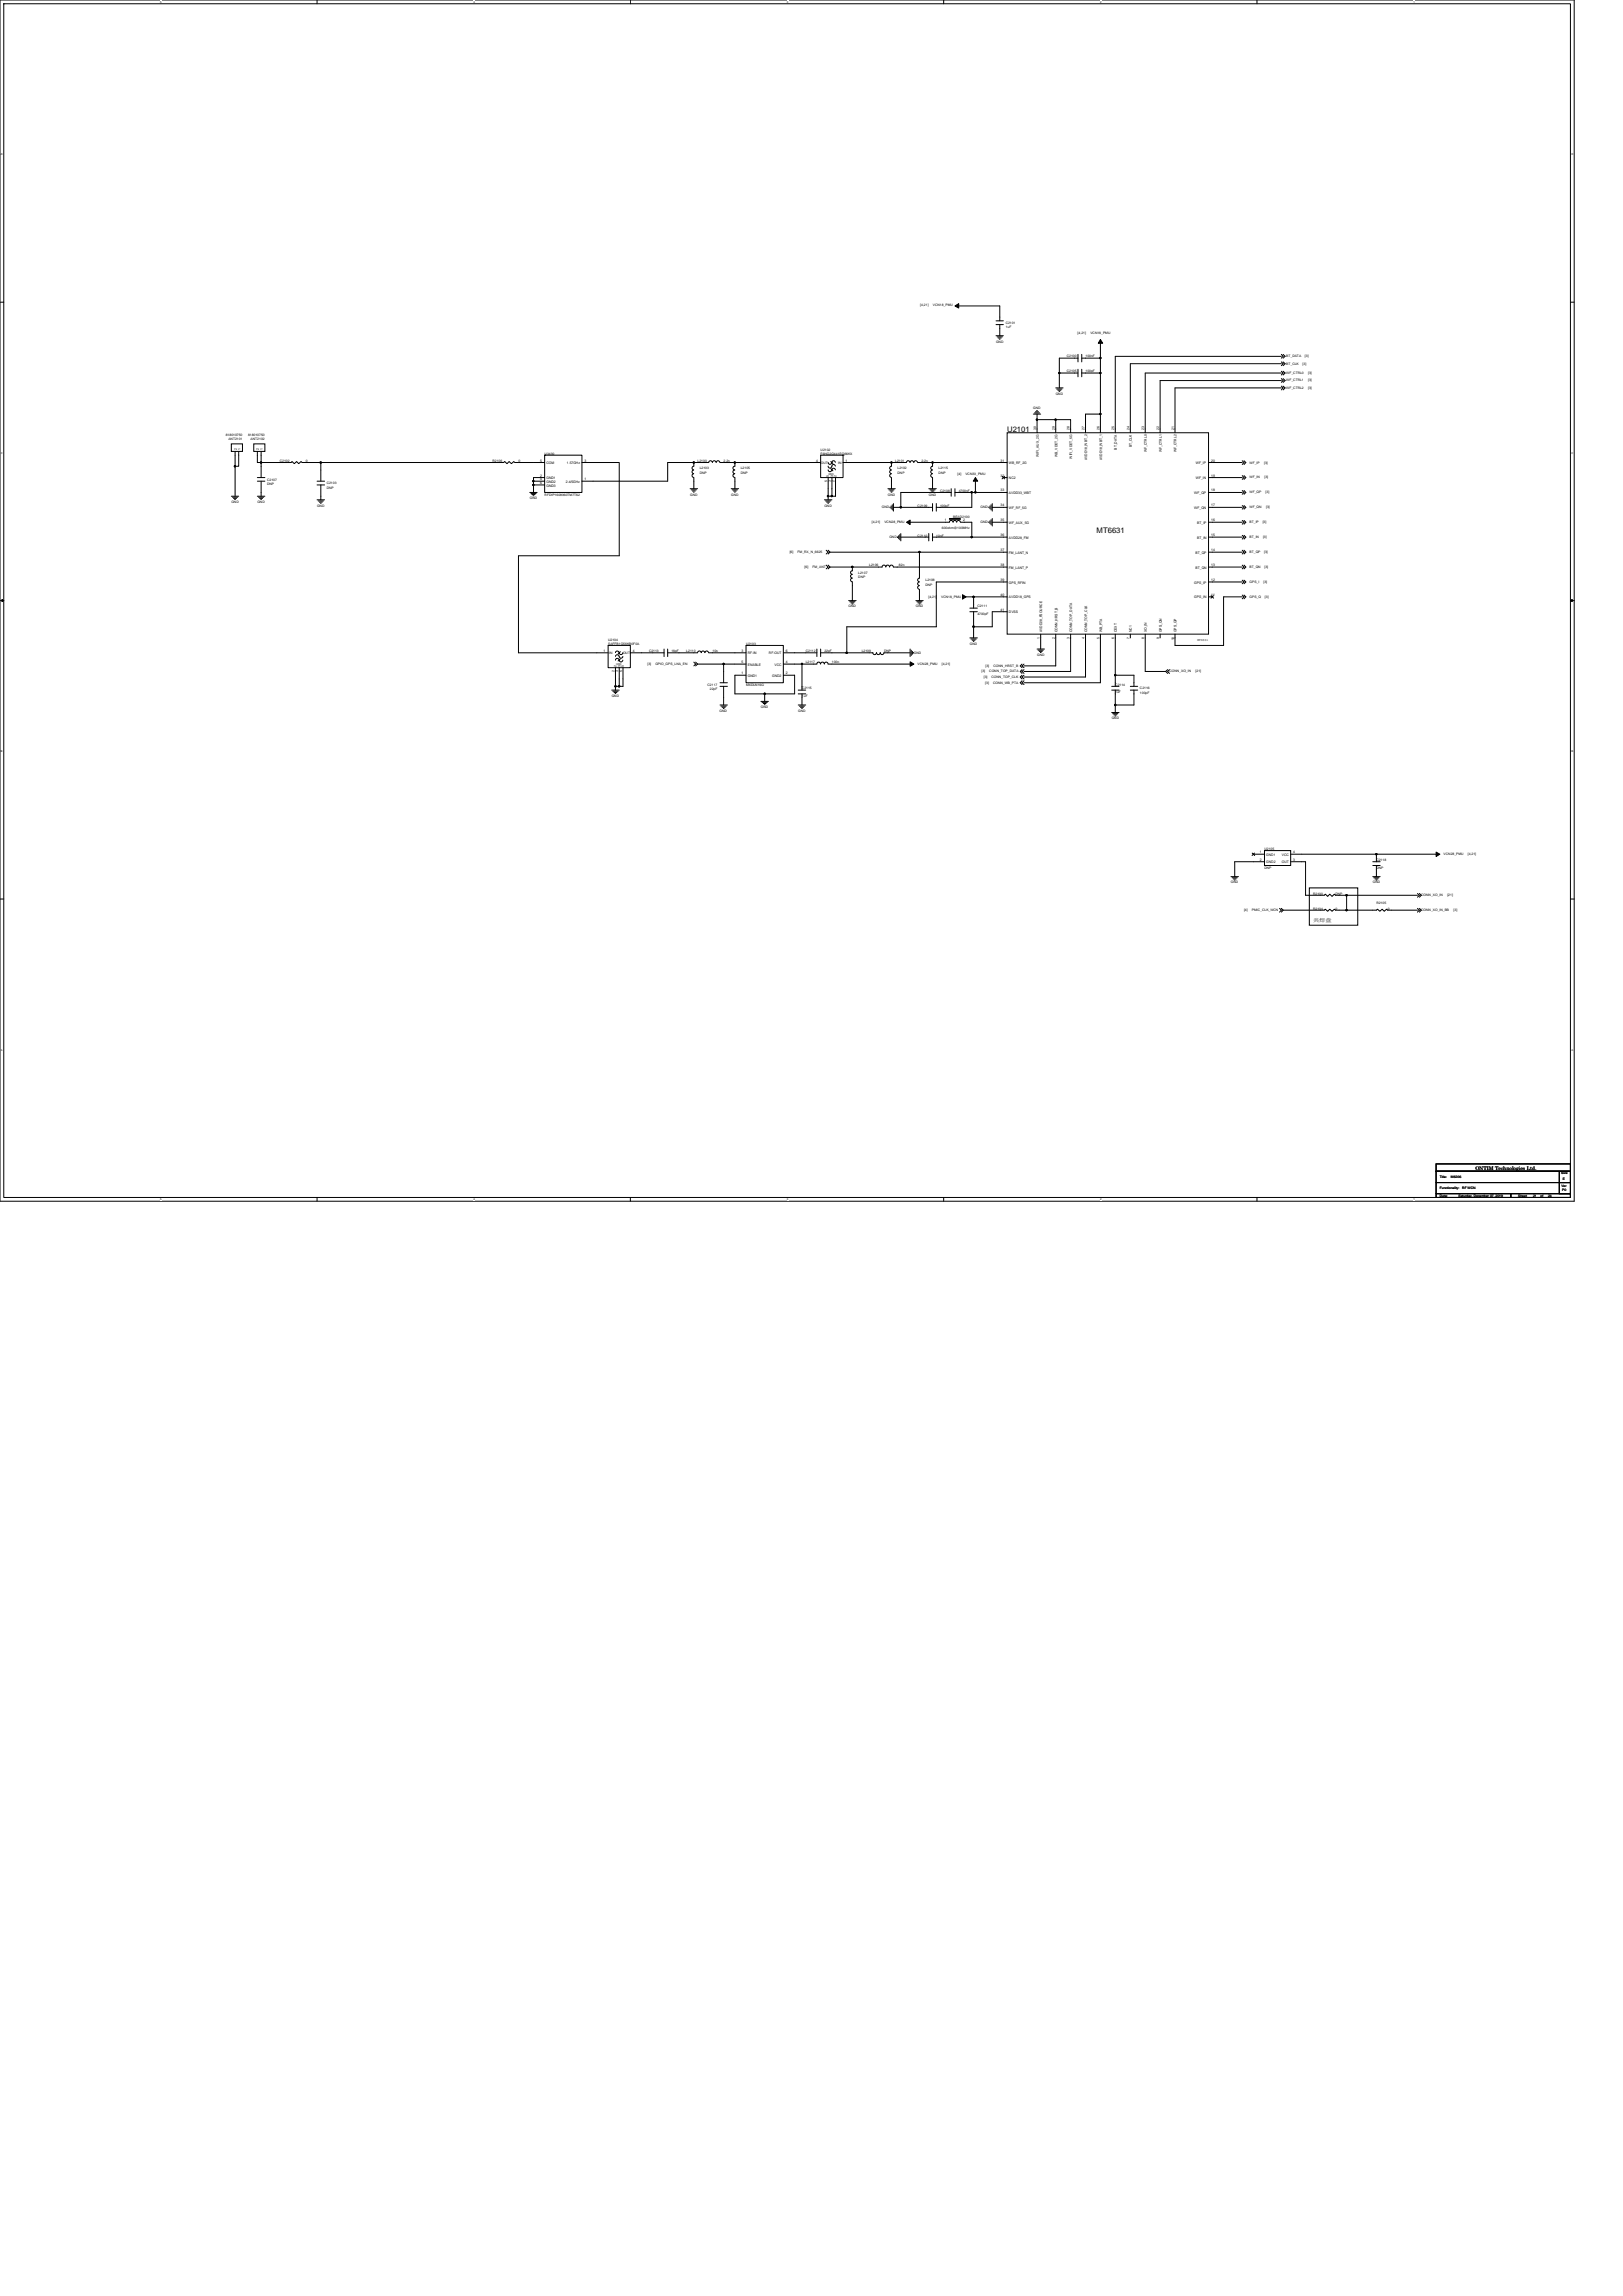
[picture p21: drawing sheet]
<svg xmlns="http://www.w3.org/2000/svg" width="210mm" height="297mm" viewBox="0 0 210 297" stroke-linecap="round" stroke-linejoin="round" font-family="sans-serif">
<defs><g id="words">
<g font-size="1">
<text x="130.3" y="55.9">U2101</text>
<text x="141.9" y="69">MT6631</text>
</g>
<g font-size=".7">
<text x="169.9" y="119.3">共焊盘</text>
<text x="190.9" y="151.3">ONTIM Technologies Ltd.</text>
</g>
<g font-size=".4">
<text x="119.1" y="39.6">[4,21]</text>
<text x="120.7" y="39.6">VCN18_PMU</text>
<text x="130.1" y="41.9">C2101</text>
<text x="128.9" y="44.3">GND</text>
<text x="130.1" y="42.5">1uF</text>
<text x="138" y="46.2">C2100</text>
<text x="139.4" y="43.2">[4,21]</text>
<text x="140.4" y="46.2">100nF</text>
<text x="141.1" y="43.2">VCN18_PMU</text>
<text x="166.4" y="47.2">BT_CLK</text>
<text x="166.4" y="46.2">BT_DATA</text>
<text x="168.5" y="47.2">[3]</text>
<text x="168.8" y="46.2">[3]</text>
<text x="133.7" y="52.9">GND</text>
<text x="136.6" y="51.1">GND</text>
<text x="138" y="48.2">C2105</text>
<text x="140.4" y="48.2">100pF</text>
<text x="166.4" y="50.3">WF_CTRL2</text>
<text x="166.4" y="49.3">WF_CTRL1</text>
<text x="166.4" y="48.4">WF_CTRL0</text>
<text x="169.2" y="50.3">[3]</text>
<text x="169.2" y="49.3">[3]</text>
<text x="169.2" y="48.4">[3]</text>
<text x="29.2" y="56.4">818010750</text>
<text x="29.5" y="57">ANT2101</text>
<text x="30.6" y="58.2" transform="rotate(-90 30.6 58.2)">2</text>
<text x="31.1" y="58.2" transform="rotate(-90 31.1 58.2)">1</text>
<text x="32.1" y="56.4">818010750</text>
<text x="32.4" y="57">ANT2102</text>
<text x="33.5" y="58.2" transform="rotate(-90 33.5 58.2)">2</text>
<text x="34" y="58.2" transform="rotate(-90 34 58.2)">1</text>
<text x="36.2" y="59.8">C2102</text>
<text x="39.6" y="59.8">0</text>
<text x="63.7" y="59.8">R2106</text>
<text x="67.1" y="59.8">0</text>
<text x="69.9" y="59.7">5</text>
<text x="70.5" y="58.8">U3430</text>
<text x="75.6" y="59.7">3</text>
<text x="90.3" y="59.8">L2100</text>
<text x="93.6" y="59.8">2.2n</text>
<text x="105.6" y="59.7">4</text>
<text x="106.2" y="58.3">U2102</text>
<text x="106.2" y="58.8">F6HG2G441EG66KX</text>
<text x="109.4" y="59.7">1</text>
<text x="115.8" y="59.8">L2101</text>
<text x="119.2" y="59.8">2.2n</text>
<text x="129.5" y="59.7">31</text>
<text x="134" y="55.6" transform="rotate(-90 134 55.6)">30</text>
<text x="134.4" y="59.1" transform="rotate(-90 134.4 59.1)">WIFI_AUX_2G</text>
<text x="136.5" y="55.6" transform="rotate(-90 136.5 55.6)">29</text>
<text x="136.8" y="59.1" transform="rotate(-90 136.8 59.1)">WB_VDET_2G</text>
<text x="138.4" y="55.6" transform="rotate(-90 138.4 55.6)">28</text>
<text x="138.7" y="59.3" transform="rotate(-90 138.7 59.3)">WIFI_VDET_5G</text>
<text x="140.3" y="55.6" transform="rotate(-90 140.3 55.6)">27</text>
<text x="140.7" y="59.6" transform="rotate(-90 140.7 59.6)">AVDD18_WBT_2</text>
<text x="142.2" y="55.6" transform="rotate(-90 142.2 55.6)">26</text>
<text x="142.6" y="59.6" transform="rotate(-90 142.6 59.6)">AVDD18_WBT_1</text>
<text x="144.2" y="55.6" transform="rotate(-90 144.2 55.6)">25</text>
<text x="144.5" y="58.2" transform="rotate(-90 144.5 58.2)">BT_DATA</text>
<text x="146.1" y="55.6" transform="rotate(-90 146.1 55.6)">24</text>
<text x="146.5" y="57.8" transform="rotate(-90 146.5 57.8)">BT_CLK</text>
<text x="148" y="55.6" transform="rotate(-90 148 55.6)">23</text>
<text x="148.4" y="58.5" transform="rotate(-90 148.4 58.5)">WF_CTRL0</text>
<text x="150" y="55.6" transform="rotate(-90 150 55.6)">22</text>
<text x="150.3" y="58.5" transform="rotate(-90 150.3 58.5)">WF_CTRL1</text>
<text x="151.9" y="55.6" transform="rotate(-90 151.9 55.6)">21</text>
<text x="152.2" y="58.5" transform="rotate(-90 152.2 58.5)">WF_CTRL2</text>
<text x="156.7" y="59.7">20</text>
<text x="161.7" y="60">WF_IP</text>
<text x="163.6" y="60">[3]</text>
<text x="29.9" y="65.1">GND</text>
<text x="33.3" y="65.1">GND</text>
<text x="34.6" y="62.2">C2107</text>
<text x="34.6" y="62.8">DNP</text>
<text x="41" y="65.6">GND</text>
<text x="42.3" y="62.7">C2103</text>
<text x="42.3" y="63.2">DNP</text>
<text x="68.5" y="64.6">GND</text>
<text x="69.9" y="61.7">2</text>
<text x="69.9" y="62.6">6</text>
<text x="69.9" y="62.1">4</text>
<text x="70.5" y="64.1">RFDIP1608060TM7T62</text>
<text x="70.7" y="60">COM</text>
<text x="70.7" y="62">GND1</text>
<text x="70.7" y="62.9">GND3</text>
<text x="70.7" y="62.5">GND2</text>
<text x="73.2" y="62.5">2.4/5GHz</text>
<text x="73.3" y="60">1.57GHz</text>
<text x="75.6" y="62.1">1</text>
<text x="89.3" y="64.1">GND</text>
<text x="90.5" y="60.7">L2103</text>
<text x="90.5" y="61.3">DNP</text>
<text x="94.6" y="64.1">GND</text>
<text x="95.8" y="60.7">L2105</text>
<text x="95.8" y="61.3">DNP</text>
<text x="106.2" y="60">OUT</text>
<text x="106.7" y="65.6">GND</text>
<text x="107" y="62.4" transform="rotate(-90 107 62.4)">5</text>
<text x="107.2" y="61.4">GND</text>
<text x="107.3" y="61.7" transform="rotate(-90 107.3 61.7)">5</text>
<text x="107.5" y="62.4" transform="rotate(-90 107.5 62.4)">3</text>
<text x="107.8" y="61.7" transform="rotate(-90 107.8 61.7)">3</text>
<text x="108" y="62.4" transform="rotate(-90 108 62.4)">2</text>
<text x="108.2" y="61.7" transform="rotate(-90 108.2 61.7)">2</text>
<text x="108.4" y="60">IN</text>
<text x="114.1" y="65.7">GND</text>
<text x="114.9" y="64.1">GND</text>
<text x="116.1" y="60.7">L2102</text>
<text x="116.1" y="61.3">DNP</text>
<text x="118.7" y="65.6">C2109</text>
<text x="120.2" y="64.1">GND</text>
<text x="121.4" y="60.7">L2115</text>
<text x="121.4" y="61.3">DNP</text>
<text x="121.6" y="65.6">100pF</text>
<text x="121.6" y="63.6">C2108</text>
<text x="123.9" y="61.5">[4]</text>
<text x="124" y="63.6">4700nF</text>
<text x="124.9" y="61.5">VCN33_PMU</text>
<text x="126.9" y="65.7">GND</text>
<text x="129.5" y="65.5">34</text>
<text x="129.5" y="63.6">33</text>
<text x="129.5" y="61.7">32</text>
<text x="130.5" y="65.8">WF_RF_5G</text>
<text x="130.5" y="63.9">AVDD33_WBT</text>
<text x="130.5" y="62">NC2</text>
<text x="130.5" y="60">WB_RF_2G</text>
<text x="154.5" y="65.8">WF_QN</text>
<text x="154.5" y="63.9">WF_QP</text>
<text x="154.7" y="60">WF_IP</text>
<text x="154.7" y="62">WF_IN</text>
<text x="156.7" y="65.5">17</text>
<text x="156.7" y="63.6">18</text>
<text x="156.7" y="61.7">19</text>
<text x="161.7" y="61.9">WF_IN</text>
<text x="161.7" y="63.8">WF_QP</text>
<text x="161.7" y="65.7">WF_QN</text>
<text x="163.6" y="61.9">[3]</text>
<text x="163.7" y="63.8">[3]</text>
<text x="163.8" y="65.7">[3]</text>
<text x="102.2" y="71.5">[6]</text>
<text x="103.2" y="71.5">FM_RX_N_6625</text>
<text x="112.8" y="67.6">[4,21]</text>
<text x="114.4" y="67.6">VCN28_PMU</text>
<text x="115.1" y="69.6">GND</text>
<text x="118.7" y="69.4">C2110</text>
<text x="121.1" y="69.4">10nF</text>
<text x="121.9" y="68.5">600ohm@100MHz</text>
<text x="122.2" y="67.4">1</text>
<text x="123.3" y="67">BEAD2100</text>
<text x="124.6" y="67.4">2</text>
<text x="126.9" y="67.7">GND</text>
<text x="129.5" y="69.4">36</text>
<text x="129.5" y="71.3">37</text>
<text x="129.5" y="67.4">35</text>
<text x="130.5" y="69.7">AVDD28_FM</text>
<text x="130.5" y="71.6">FM_LANT_N</text>
<text x="130.5" y="67.8">WF_AUX_5G</text>
<text x="154.7" y="71.6">BT_QP</text>
<text x="154.9" y="69.7">BT_IN</text>
<text x="154.9" y="67.8">BT_IP</text>
<text x="156.7" y="69.4">15</text>
<text x="156.7" y="67.4">16</text>
<text x="156.7" y="71.3">14</text>
<text x="161.7" y="67.7">BT_IP</text>
<text x="161.7" y="69.6">BT_IN</text>
<text x="161.7" y="71.5">BT_QP</text>
<text x="163.4" y="67.7">[3]</text>
<text x="163.4" y="69.6">[3]</text>
<text x="163.6" y="71.5">[3]</text>
<text x="104.1" y="73.5">[6]</text>
<text x="105.1" y="73.5">FM_ANT</text>
<text x="111" y="74.3">L2107</text>
<text x="111" y="74.8">DNP</text>
<text x="112.5" y="73.3">L2106</text>
<text x="116.3" y="73.3">82n</text>
<text x="119.7" y="75.2">L2108</text>
<text x="119.7" y="75.8">DNP</text>
<text x="120.1" y="77.4">[4,21]</text>
<text x="121.8" y="77.4">VCN18_PMU</text>
<text x="129.5" y="75.2">39</text>
<text x="129.5" y="73.2">38</text>
<text x="129.5" y="77.1">40</text>
<text x="130.5" y="75.5">GPS_RFIN</text>
<text x="130.5" y="73.6">FM_LANT_P</text>
<text x="130.5" y="77.4">AVDD18_GPS</text>
<text x="154.5" y="75.5">GPS_IP</text>
<text x="154.5" y="77.4">GPS_IN</text>
<text x="154.7" y="73.6">BT_QN</text>
<text x="156.7" y="75.2">12</text>
<text x="156.7" y="77.1">11</text>
<text x="156.7" y="73.2">13</text>
<text x="161.7" y="73.5">BT_QN</text>
<text x="161.7" y="75.4">GPS_I</text>
<text x="161.7" y="77.3">GPS_Q</text>
<text x="163.5" y="75.4">[3]</text>
<text x="163.6" y="73.5">[3]</text>
<text x="163.7" y="77.3">[3]</text>
<text x="78.7" y="82.9">U2104</text>
<text x="78.7" y="83.4">SAFFB1G56KB0F0A</text>
<text x="96.5" y="83.4">U2103</text>
<text x="109.8" y="78.6">GND</text>
<text x="118.5" y="78.6">GND</text>
<text x="125.5" y="83.4">GND</text>
<text x="126.4" y="78.6">C2111</text>
<text x="126.4" y="79.5">4700pF</text>
<text x="129.5" y="79">41</text>
<text x="130.5" y="79.4">DVSS</text>
<text x="134.5" y="82.6" transform="rotate(-90 134.5 82.6)">1</text>
<text x="134.9" y="81.8" transform="rotate(-90 134.9 81.8)">AVDD28_FSOURCE</text>
<text x="136.5" y="82.6" transform="rotate(-90 136.5 82.6)">2</text>
<text x="136.8" y="81.8" transform="rotate(-90 136.8 81.8)">CONN_HRST_B</text>
<text x="138.4" y="82.6" transform="rotate(-90 138.4 82.6)">3</text>
<text x="138.7" y="81.8" transform="rotate(-90 138.7 81.8)">CONN_TOP_DATA</text>
<text x="140.3" y="82.6" transform="rotate(-90 140.3 82.6)">4</text>
<text x="140.7" y="81.8" transform="rotate(-90 140.7 81.8)">CONN_TOP_CLK</text>
<text x="142.2" y="82.6" transform="rotate(-90 142.2 82.6)">5</text>
<text x="142.6" y="81.8" transform="rotate(-90 142.6 81.8)">WB_PTA</text>
<text x="144.2" y="82.6" transform="rotate(-90 144.2 82.6)">6</text>
<text x="144.5" y="81.8" transform="rotate(-90 144.5 81.8)">CEXT</text>
<text x="146.1" y="82.6" transform="rotate(-90 146.1 82.6)">7</text>
<text x="146.5" y="81.8" transform="rotate(-90 146.5 81.8)">NC1</text>
<text x="148" y="82.6" transform="rotate(-90 148 82.6)">8</text>
<text x="148.4" y="81.8" transform="rotate(-90 148.4 81.8)">XO_IN</text>
<text x="150" y="82.6" transform="rotate(-90 150 82.6)">9</text>
<text x="150.3" y="81.8" transform="rotate(-90 150.3 81.8)">GPS_QN</text>
<text x="151.9" y="82.8" transform="rotate(-90 151.9 82.8)">10</text>
<text x="152.2" y="81.8" transform="rotate(-90 152.2 81.8)">GPS_QP</text>
<text x="154.9" y="82.9">MT6631</text>
<text x="78.1" y="84.3">1</text>
<text x="78.8" y="84.7">IN</text>
<text x="79.5" y="87" transform="rotate(-90 79.5 87)">2</text>
<text x="79.7" y="86">GND</text>
<text x="79.8" y="86.3" transform="rotate(-90 79.8 86.3)">2</text>
<text x="80" y="87" transform="rotate(-90 80 87)">3</text>
<text x="80.3" y="86.3" transform="rotate(-90 80.3 86.3)">3</text>
<text x="80.5" y="87" transform="rotate(-90 80.5 87)">5</text>
<text x="80.6" y="84.7">OUT</text>
<text x="80.7" y="86.3" transform="rotate(-90 80.7 86.3)">5</text>
<text x="81.9" y="84.3">4</text>
<text x="83.8" y="86">[3]</text>
<text x="84" y="84.4">C2113</text>
<text x="84.8" y="86">GPIO_GPS_LNA_EN</text>
<text x="86.9" y="84.4">18pF</text>
<text x="88.8" y="84.4">L2110</text>
<text x="91.5" y="88.7">C2117</text>
<text x="91.8" y="89.3">22pF</text>
<text x="92.2" y="84.4">10n</text>
<text x="95.9" y="84.3">3</text>
<text x="95.9" y="87.2">1</text>
<text x="95.9" y="85.8">5</text>
<text x="96.5" y="88.7">MXDLN16G</text>
<text x="96.8" y="84.7">RF-IN</text>
<text x="96.8" y="87.6">GND1</text>
<text x="96.8" y="86.1">ENABLE</text>
<text x="99.5" y="84.7">RF-OUT</text>
<text x="99.9" y="87.6">GND2</text>
<text x="100.2" y="86.1">VCC</text>
<text x="101.7" y="84.3">6</text>
<text x="101.7" y="87.2">2</text>
<text x="101.7" y="85.8">4</text>
<text x="103.8" y="89.2">C2115</text>
<text x="104.2" y="84.4">C2112</text>
<text x="104.2" y="85.8">L2117</text>
<text x="106.7" y="84.4">22pF</text>
<text x="107.6" y="85.8">100n</text>
<text x="111.5" y="84.4">L2109</text>
<text x="114.4" y="84.4">DNP</text>
<text x="118.2" y="84.6">GND</text>
<text x="118.7" y="86">VCN28_PMU</text>
<text x="121.9" y="86">[4,21]</text>
<text x="127" y="87">[3]</text>
<text x="127.3" y="87.7">[3]</text>
<text x="127.5" y="88.4">[3]</text>
<text x="127.5" y="86.3">[3]</text>
<text x="128" y="87">CONN_TOP_DATA</text>
<text x="128.3" y="87.7">CONN_TOP_CLK</text>
<text x="128.5" y="88.4">CONN_WB_PTA</text>
<text x="128.5" y="86.3">CONN_HRST_B</text>
<text x="134.2" y="84.9">GND</text>
<text x="144.3" y="88.7">C2114</text>
<text x="144.3" y="89.7">1uF</text>
<text x="147.5" y="89.2">C2116</text>
<text x="147.5" y="89.8">100pF</text>
<text x="151.3" y="87">CONN_XO_IN</text>
<text x="154.7" y="87">[21]</text>
<text x="79.1" y="90.2">GND</text>
<text x="93.1" y="92.1">GND</text>
<text x="98.4" y="91.6">GND</text>
<text x="103.3" y="92.1">GND</text>
<text x="103.8" y="90.2">1uF</text>
<text x="143.8" y="93.1">GND</text>
<text x="163" y="110.4">1</text>
<text x="163" y="111.4">2</text>
<text x="163.6" y="110">U2105</text>
<text x="163.6" y="112.4">DNP</text>
<text x="163.8" y="110.7">GND1</text>
<text x="163.8" y="111.7">GND2</text>
<text x="165.8" y="110.7">VCC</text>
<text x="165.9" y="111.7">OUT</text>
<text x="167.3" y="110.4">4</text>
<text x="167.3" y="111.4">3</text>
<text x="178.1" y="111.4">C2118</text>
<text x="178.1" y="112.4">DNP</text>
<text x="186.8" y="110.6">VCN28_PMU</text>
<text x="189.9" y="110.6">[4,21]</text>
<text x="159.3" y="114.3">GND</text>
<text x="161" y="117.9">[4]</text>
<text x="162" y="117.9">PMIC_CLK_WCN</text>
<text x="169.9" y="115.7">R2100</text>
<text x="169.9" y="117.7">R2104</text>
<text x="172.8" y="115.7">DNP</text>
<text x="172.8" y="117.7">0</text>
<text x="177.6" y="114.3">GND</text>
<text x="178.1" y="116.9">R2105</text>
<text x="179.5" y="117.7">0</text>
<text x="183.9" y="116">CONN_XO_IN</text>
<text x="183.9" y="117.9">CONN_XO_IN_BB</text>
<text x="187.3" y="116">[21]</text>
<text x="188.1" y="117.9">[3]</text>
<text x="186.3" y="152.4">Title:</text>
<text x="186.3" y="153.9">Functionality:</text>
<text x="186.3" y="154.8">Date:</text>
<text x="187.7" y="152.4">M6206</text>
<text x="188.7" y="154.8">Saturday, December 07, 2019</text>
<text x="189.2" y="153.9">RF WCN</text>
<text x="196.4" y="154.8">Sheet</text>
<text x="198.4" y="154.8">21</text>
<text x="199.3" y="154.8">of</text>
<text x="200.3" y="154.8">24</text>
<text x="202" y="151.9">Size</text>
<text x="202" y="153.5">Ver</text>
<text x="202.1" y="154.1">P0</text>
<text x="202.2" y="152.7">E</text>
</g>
<g font-size=".3">
<text x="20.7" y=".4">5</text>
<text x="61.3" y=".4">4</text>
<text x="101.8" y=".4">3</text>
<text x="142.3" y=".4">2</text>
<text x="182.9" y=".4">1</text>
<text x=".1" y="20.1">D</text>
<text x="203.3" y="20.1">D</text>
<text x=".1" y="58.7">C</text>
<text x="203.3" y="58.7">C</text>
<text x=".1" y="97.3">B</text>
<text x="203.3" y="97.3">B</text>
<text x=".1" y="135.9">A</text>
<text x="203.3" y="135.9">A</text>
<text x="20.7" y="155.3">5</text>
<text x="61.3" y="155.3">4</text>
<text x="101.8" y="155.3">3</text>
<text x="142.3" y="155.3">2</text>
<text x="182.9" y="155.3">1</text>
</g>
</g></defs>
<path d="M0 0h203.7v155.4h-203.7zM.5 .5h202.7v154.4h-202.7z" fill="none" stroke="#000" stroke-width=".13"/>
<g fill="#fff">
<path d="M20.7 .1h.2v.3h-.2z"/>
<path d="M20.7 155h.2v.4h-.2z"/>
</g>
<path d="M41 0v.5M41 154.9v.5" fill="none" stroke="#000" stroke-width=".13"/>
<g fill="#fff">
<path d="M61.3 .1h.2v.3h-.2z"/>
<path d="M61.3 155h.2v.4h-.2z"/>
</g>
<path d="M81.6 0v.5M81.6 154.9v.5" fill="none" stroke="#000" stroke-width=".13"/>
<g fill="#fff">
<path d="M101.8 .1h.2v.3h-.2z"/>
<path d="M101.8 155h.2v.4h-.2z"/>
</g>
<path d="M122.1 0v.5M122.1 154.9v.5" fill="none" stroke="#000" stroke-width=".13"/>
<g fill="#fff">
<path d="M142.3 .1h.2v.3h-.2z"/>
<path d="M142.3 155h.2v.4h-.2z"/>
</g>
<path d="M162.6 0v.5M162.6 154.9v.5" fill="none" stroke="#000" stroke-width=".13"/>
<g fill="#fff">
<path d="M182.9 .1h.2v.3h-.2z"/>
<path d="M182.9 155h.2v.4h-.2z"/>
<path d="M.1 19.8h.3v.4h-.3z"/>
<path d="M203.3 19.8h.3v.4h-.3z"/>
<path d="M.1 58.4h.3v.4h-.3z"/>
<path d="M203.3 58.4h.3v.4h-.3z"/>
</g>
<path d="M0 39.1h.5M203.2 39.1h.5" fill="none" stroke="#000" stroke-width=".13"/>
<g fill="#fff">
<path d="M.1 97h.3v.4h-.3z"/>
<path d="M203.3 97h.2v.4h-.2z"/>
</g>
<path d="M0 77.7h.5M203.2 77.7h.5" fill="none" stroke="#000" stroke-width=".13"/>
<path d="M.3 77.6l.2 .1-.2 .1zM203.2 77.7l.2-.1v.2z" fill="#000" stroke="#000" stroke-width=".13"/>
<g fill="#fff">
<path d="M.1 135.6h.3v.4h-.3z"/>
<path d="M203.3 135.6h.2v.4h-.2z"/>
</g>
<g fill="none" stroke="#000" stroke-width=".13">
<path d="M124 39.6h5.3v1.9M29.9 57.4h1.5v1h-1.5zM30.4 58.4v1.9M30.9 58.4v1.9h-.5v3.9M32.8 57.4h1.5v1h-1.5zM33.3 58.4v1.4h.5M33.8 59.8v2M33.8 58.4v1.4M33.8 59.8h3.9l.1-.1 .3 .3 .3-.3 .3 .3 .2-.3 .2 .1h2.4M41.5 59.8v2.5M41.5 59.8h23.7l.1-.1 .3 .3 .3-.3 .3 .3 .3-.3 .1 .1h3.9M70.5 58.9h4.8v4.8h-4.8z"/>
<path d="M70.5 58.9h.1M75.3 59.8h4.8v12.1h-13v12.6h11.6M89.8 59.8h-3.4v2.5h-11.1M89.8 59.8v.5M89.8 59.8h1.9M91.7 59.8l.1-.1 .1-.1 .3 .2M91.7 59.8h.1M92.2 59.8v-.1l.2-.1 .2 .2M92.7 59.8v-.1l.2-.1 .2 .2M93.2 59.8h.1M93.2 59.8h1.9M95.1 59.8h11.1"/>
<path d="M95.1 59.8v.5M106.2 59.8h.1M106.2 58.9h2.9v2.9h-2.9zM107.1 59.8l.1 .2 .2 .1 .1-.1 .1-.2M107.5 59.7l.3 .3M107.6 59.8l.1-.1 .1-.1 .3 .2M109.1 58.9h.1M109.1 59.8h.1M109.1 59.8h6.2M115.3 59.8v.5M115.3 59.8h2M117.3 59.8h.1"/>
<path d="M117.3 59.8v-.1l.2-.1 .2 .2M117.8 59.8v-.1l.2-.1 .2 .2M118.2 59.8l.1-.1 .2-.1 .2 .2M118.7 59.8h.1M118.7 59.8h1.9M120.6 59.8v.5M120.7 59.8h9.6M128.9 42h.9M128.9 41.5h.9M128.9 43.4h.9M129 43.6h.7M129.1 43.7h.4"/>
<path d="M129.3 43.9h.1M129.3 42v1.4M130.3 56h26.1v26h-26.1zM133.7 53.6h.9M133.8 53.4h.7M134 53.3h.4M134.1 53.1h.1M134.2 54.3h2.4M134.2 54.3v1.7M134.2 53.6v.7M136.6 54.3v1.7M136.6 50.2h.9"/>
<path d="M136.6 54.3h1.9v1.7M136.7 50.3h.7M136.9 50.5h.4M137 50.6h.1M137.1 48.3h2.4M137.1 48.3v1.9M139.5 45.8v1M139.5 46.3h-2.4v2M139.5 47.8v.9M140 45.8v1M140 46.3h2.4M140 47.8v.9"/>
<path d="M140 48.3h2.4M142.4 53.6v2.4M142.4 53.6h-2v2.4M142.4 44.4v1.9M142.4 46.3v2M142.4 48.3v5.3M156.4 59.8h4.3M160.7 59.6l.3 .2-.3 .3M161 59.6l.2 .2-.2 .3M165.8 46.8l.2 .3-.2 .2M165.8 45.8l.2 .3-.2 .2M165.8 50l.2 .2-.2 .2"/>
<path d="M165.8 49l.2 .2-.2 .3M165.8 48l.2 .3-.2 .2M165.8 48.3h-17.6v7.7M165.8 49.2h-15.7v6.8M165.8 50.2h-13.8v5.8M165.8 46.1h-21.5v9.9M165.8 47.1h-19.6v8.9M166 46.8l.3 .3-.3 .2M166 45.8l.3 .3-.3 .2M166 50l.3 .2-.3 .2M166 49l.3 .2-.3 .3M166 48l.3 .3-.3 .2"/>
<path d="M29.9 64.2h1M30.1 64.3h.7M30.2 64.5h.4M30.4 64.6h.1M33.3 62.3h1M33.3 61.8h1M33.3 64.2h1M33.4 64.3h.7M33.6 64.5h.4M33.7 64.6h.1M33.8 62.3v1.9M41 62.7h1"/>
<path d="M41 62.3h1M41 64.7h1M41.2 64.8h.6M41.3 65h.4M41.5 65.1h.1M41.5 62.7v2M68.5 63.7h1M68.7 63.9h.7M68.8 64h.4M69 64.1h.1M69 62.3v.4M69 62.7v1"/>
<path d="M69 62.7h1.5M69 62.3h1.5M70.5 61.3h.1M70.5 61.8h-1.5v.5M71.4 63.2h.1M72.4 63.2h.1M73.4 61.3h.1M73.4 62.3h.1M89.3 63.2h1M89.4 63.4h.7M89.6 63.5h.4M89.7 63.7h.1"/>
<path d="M89.7 60.8l-.1 .1-.1 .1 .2 .3-.1 .1-.1 .1 .1 .2 .1 .1M89.7 60.3l-.1 .1-.1 .2 .1 .1 .1 .1M89.8 61.8h.1M89.8 60.3h.1M89.8 61.8v1.4M94.6 63.2h1M94.7 63.4h.7M94.9 63.5h.4M95 63.7h.1M95.1 60.8l-.2 .1-.1 .1 .1 .2 .2 .1-.2 .1-.1 .1 .1 .2 .2 .1M95.1 60.3l-.2 .1-.1 .2 .1 .1 .2 .1M95.1 61.8h.1"/>
<path d="M95.1 60.3h.1M95.1 61.8v1.4M106.7 64.7h.9M106.8 64.8h.7M106.9 71.2l.2 .2-.2 .3M106.9 73.1l.2 .3-.2 .2M107 65h.3M107.1 65.1h.1M107.1 60.3l.1 .2 .2 .1 .1-.1 .1-.2M107.1 60.8l.1 .2h.2h.1l.1-.2M107.1 61.8h.1M107.1 61.8v2.4"/>
<path d="M107.1 64.2v.5M107.1 71.2l.3 .2M107.1 73.1l.3 .3M107.1 64.2h.5M107.4 71.4l-.3 .3M107.4 73.4l-.3 .2M107.4 73.4h2.9M107.4 71.4h11.6M107.5 60.6l.1 .2M107.6 60.3l.1-.1 .1-.1 .3 .2M107.6 60.8l.1-.2h.1h.2l.1 .2M107.6 60.8l.2 .1"/>
<path d="M107.6 61.8h.1M107.6 61.8v2.4M108.1 61.8h.1M108.1 61.8v2.4h-.5M109.8 77.7h1M109.9 77.9h.7M110.1 78h.4M110.2 78.1h.1M110.3 74.8l-.2 .1-.1 .1 .1 .2 .2 .1M110.3 74.3l-.2 .1-.1 .1 .1 .2 .2 .1M110.3 73.9h-.2l-.1 .2 .1 .1 .2 .1M110.3 75.3h.1"/>
<path d="M110.3 73.9h.1M110.3 75.3v2.4M110.3 73.4v.5M110.3 73.4h3.8M114.1 73.4h.1M114.1 73.3l.1-.1 .2-.1 .1 .1 .1 .1M114.6 73.3l.1-.1 .2-.1 .1 .1 .1 .1M114.9 63.2h.9M115 63.4h.7M115.1 73.3l.1-.1 .1-.1 .2 .1 .1 .1M115.1 63.5h.4M115.1 65.6v.1"/>
<path d="M115.3 63.7h.1M115.3 65.4v.4M115.3 60.8l-.1 .1-.1 .1 .2 .3-.1 .1-.1 .1 .2 .3M115.3 60.3l-.1 .1-.1 .2 .2 .2M115.3 61.8h.1M115.3 60.3h.1M115.3 61.8v1.4M115.4 65.3v.7M115.6 65.6h.9M115.6 65.2v.9M115.6 73.4h.1M115.6 73.4h14.7"/>
<path d="M116.1 69.4v.2M116.3 69.3v.4M116.4 69.2v.6M116.5 69v1M116.5 69.5h3.7M116.5 65.6h4.1M117.8 67.6h5M118.5 77.7h.9M118.6 77.9h.7M118.8 78h.4M118.9 78.1h.1M118.9 75.8h-.1l-.1 .2 .2 .2"/>
<path d="M118.9 75.3l-.1 .1-.1 .1 .2 .3M118.9 74.8l-.1 .1-.1 .1 .2 .3M119 71.4h11.3M119 76.3h.1M119 74.8h.1M119 76.3v1.4M119 71.4v3.4M120.2 69v1M120.2 63.2h.9M120.3 63.4h.7M120.5 63.5h.3M120.6 63.7h.1"/>
<path d="M120.6 60.8l-.1 .1-.1 .1 .2 .3-.1 .1-.1 .1 .2 .3M120.6 60.3l-.1 .1-.1 .2 .2 .2M120.6 69v1M120.6 69.5h5.1M120.6 61.8h.1M120.6 60.3h.1M120.6 61.8v1.4M120.6 65.2v.9M121.1 65.2v.9M122.8 67.1h1.5M122.8 67.2h1.5M122.8 67.6h.1"/>
<path d="M122.8 67.5l.1-.1 .2-.1 .2 .2M123.1 63.2v1M123.1 63.7h-6.6v1.9M123.3 67.5l.1-.1 .1-.1 .3 .2M123.5 63.2v1M123.5 63.7h2.2M123.8 67.5l.1-.1 .1-.1 .2 .2M124.3 67.6h.1M124.3 67.6h1.4v1.9M125 77.2h1M125.5 79.1h.9M125.5 78.7h.9"/>
<path d="M125.7 63.7v1.9h-4.6M125.7 63.7h.5M125.7 69.5h4.6M126 79.1v2M126 77.2v1.5M126 77.2h4.3M126.2 62.3v1.4M126.2 63.7h4.1M127.9 67.5v.1M127.9 65.6v.1M128.1 67.4v.4M128.1 65.4v.4"/>
<path d="M128.2 67.2v.7M128.2 65.3v.7M128.4 67.1v1M128.4 65.2v.9M128.4 65.6h1.9M128.4 67.6h1.9M129.7 61.6l.3 .4M129.8 61.8h.5M130 61.6l-.4 .4M130.3 75.3h-9.2v5.8h-11.5v3.4M130.3 79.1h-1.9v2h-2.4M156.4 75.3h4.3"/>
<path d="M156.4 77.2h.4M156.4 71.4h4.3M156.4 69.5h4.3M156.4 73.4h4.3M156.4 65.6h4.3M156.4 63.7h4.3M156.4 61.8h4.3M156.4 67.6h4.3M156.7 77.1l.3 .3M157 77.1l-.3 .3M160.7 77.2h-2.4v6.3h-6.3v-1.5M160.7 61.5l.3 .3-.3 .2"/>
<path d="M160.7 63.5l.3 .2-.3 .2M160.7 65.4l.3 .2-.3 .3M160.7 67.3l.3 .3-.3 .2M160.7 69.3l.3 .2-.3 .2M160.7 71.2l.3 .2-.3 .3M160.7 73.1l.3 .3-.3 .2M160.7 75.1l.3 .2-.3 .2M160.7 77l.3 .2-.3 .3M161 61.5l.2 .3-.2 .2M161 63.5l.2 .2-.2 .2M161 65.4l.2 .2-.2 .3M161 67.3l.2 .3-.2 .2"/>
<path d="M161 69.3l.2 .2-.2 .2M161 71.2l.2 .2-.2 .3M161 73.1l.2 .3-.2 .2M161 75.1l.2 .2-.2 .2M161 77l.2 .2-.2 .3M78.7 83.5h2.9v2.9h-2.9zM78.7 83.5h.1M78.7 84.5h.1M79.1 89.3h1M79.3 89.4h.7M79.4 89.6h.4M79.6 89.7h.1"/>
<path d="M79.6 84.4l.1-.1 .2-.1 .2 .2M79.6 84.9l.1-.1 .2-.1 .1 .1 .1 .1M79.6 85.4l.1-.2h.2h.1l.1 .2M79.6 86.4h.1M79.6 86.4v2.4M79.6 88.8v.5M79.6 88.8h.5M80.1 84.4l.1 .2 .1 .1 .2-.1 .1-.2M80.1 84.9l.1 .2 .1 .1 .2-.1 .1-.2M80.1 85.4l.1 .2h.1l.3-.2M80.1 86.4h.1M80.1 86.4v2.4"/>
<path d="M80.3 84.3l-.3 .3M80.3 85.2l-.3 .3M80.6 86.4h.1M80.6 86.4v2.4h-.5M81.6 84.5h.1M81.6 84.5h4.3M85.9 84v.9M86.4 84.5h3.9M86.4 84v.9M89.8 85.7l.2 .2-.2 .2M90 85.7l.3 .2M90.3 85.9l-.3 .2"/>
<path d="M90.3 84.5h.1M90.3 84.4v-.1l.2-.1 .2 .2 .3-.2 .2 .2M90.3 85.9h3.3v2.4M91.2 84.4l.1-.1 .1-.1 .3 .2M91.7 84.5h.1M91.7 84.5h4.8M93.2 91.2h.9M93.2 88.8h.9M93.2 88.3h.9M93.3 91.4h.7M93.4 91.5h.4M93.6 91.7h.1"/>
<path d="M93.6 85.9h2.9M93.6 88.8v2.4M96.5 83.5h4.8v4.8h-4.8zM96.5 83.5h.1M96.5 85.9h.1M96.5 87.4h-1.4v2.4h3.8M97.5 87.8h.1M98.4 87.8h.1M98.4 90.7h1M98.6 90.9h.7M98.7 91h.4M98.9 91.2h.1"/>
<path d="M98.9 89.8v.9M99.4 85.9h.1M99.4 86.9h.1M101.3 84.5h4.4M101.3 87.4h1.5v2.4h-3.9M101.3 85.9h2.5M103.3 89.8h.9M103.3 89.3h.9M103.3 91.2h.9M103.4 91.4h.7M103.6 91.5h.3M103.7 91.7h.1"/>
<path d="M103.8 85.9h1.9M103.8 89.8v1.4M103.8 85.9v3.4M105.7 84v.9M105.7 85.9h.1M105.7 85.9v-.2h.2h.2l.1 .2M106.2 84v.9M106.2 84.5h3.4M106.2 85.9v-.2h.2h.2v.2M106.7 85.9v-.2h.2h.2v.2M107.1 85.9h.1M107.1 85.9h10.7"/>
<path d="M109.6 84.5h3.3M112.9 84.4l.1 .2 .2 .1 .1-.1 .1-.2 .1 .2 .1 .1 .2-.1 .1-.2 .1 .2 .1 .1 .2-.1 .1-.2M112.9 84.5h.1M114.4 84.5h.1M114.4 84.5h3.4M117.8 84v.9M117.9 84.1v.7M118 84.3v.3M118.2 84.4v.1M125.5 82.5h.9M125.6 82.7h.7M125.8 82.8h.4"/>
<path d="M125.9 83h.1M126 81.1v1.4M132.2 85.9l-.2 .2 .2 .3M132.2 88.1l-.2 .2 .2 .3M132.2 87.4l-.2 .2 .2 .2M132.2 86.6l-.2 .3 .2 .2M132.5 85.9l-.3 .2 .3 .3M132.5 88.1l-.3 .2 .3 .3M132.5 87.4l-.3 .2 .3 .2M132.5 86.6l-.3 .3 .3 .2M134.2 84h.9M134.3 84.1h.7"/>
<path d="M134.5 84.3h.4M134.6 84.4h.1M134.6 82v2M136.6 82v4.1h-4.1M138.5 82v4.9h-6M140.4 82v5.6h-7.9M142.4 82v6.3h-9.9M143.8 92.2h1M143.8 89.3h1M143.8 88.8h1M144 92.3h.6M144.1 92.5h.4"/>
<path d="M144.3 92.6h.1M144.3 87.4h2.4v1.4M144.3 89.3v1.9h2.4v-1.9M144.3 82v5.4M144.3 87.4v1.4M144.3 91.2v1M146.2 88.8h1M146.2 89.3h1M146.2 82v.5M148.2 82v4.9h2.6M150.1 82v.5M150.8 86.9l.3 .2"/>
<path d="M151.1 86.6l-.3 .3M151.3 86.6l-.2 .3 .2 .2M0 116.3h.5M159.3 113.4h.9M159.4 113.6h.7M159.6 113.7h.3M159.7 113.9h.1M162 110.4l.3 .3M162.2 110.5h1.4M162.3 110.4l-.3 .3M163.6 110h3.4v2h-3.4zM163.6 111h.1"/>
<path d="M163.6 111.5h-3.9v1.9M165.1 111h.1M165.5 117.5l.3 .3-.3 .2M165.8 117.5l.2 .3M166 117.8l-.2 .2M166 117.8h5.3l.2-.2 .3 .3 .2-.3 .3 .3 .3-.3 .2 .2h1.4M167 111.5h1.9v4.3h2.4l.2-.1 .3 .3 .2-.3 .3 .3 .3-.3 .2 .1h1.4M167 110.5h11.1M169.4 114.9h6.3v4.8h-6.3zM174.2 115.8v2M174.2 117.8h3.9l.1-.2 .3 .3 .3-.3 .3 .3 .3-.3 .1 .2h3.9M174.2 115.8h9.2"/>
<path d="M177.6 112h1M177.6 111.5h1M177.6 113.4h1M177.7 113.6h.7M177.9 113.7h.4M178 113.9h.1M178.1 112v1.4M178.1 110.5v1M178.1 110.5h7.7M183.4 115.6l.2 .2-.2 .3M183.4 117.5l.2 .3-.2 .2M183.6 115.6l.3 .2-.3 .3"/>
<path d="M183.6 117.5l.3 .3-.3 .2M203.2 116.3h.5M185.8 150.6h17.4v.9h-17.4zM185.8 151.5h17.4v1.5h-17.4zM185.8 154.4h9.7v.5h-9.7zM185.8 153v1.4M195.5 154.4h7.7v.5h-7.7zM201.7 153h1.5v1.4h-1.5zM201.7 151.5v1.5"/>
</g>
<g fill="#000" stroke="#000" stroke-width=".13">
<path d="M123.5 39.6l.5-.3v.6zM142.4 43.9l.3 .5h-.6zM117.3 67.6l.5-.3v.6zM124.5 76.9l.5 .3-.5 .3zM126.2 61.8l.3 .5h-.6zM117.8 85.6l.4 .3-.4 .3zM185.8 110.2l.5 .3-.5 .3z"/>
<path d="M33.7 59.8h.1v.1h-.1z" fill-rule="evenodd"/>
<path d="M33.7 59.8h.1v.1h-.1z" fill-rule="evenodd"/>
<path d="M41.4 59.8h.2v.1h-.2z" fill-rule="evenodd"/>
<path d="M41.4 59.8h.2v.1h-.2z" fill-rule="evenodd"/>
<path d="M89.7 59.8h.1v.1h-.1z" fill-rule="evenodd"/>
<path d="M89.7 59.8h.1v.1h-.1z" fill-rule="evenodd"/>
<path d="M95 59.8h.1v.1h-.1z" fill-rule="evenodd"/>
<path d="M95 59.8h.1v.1h-.1z" fill-rule="evenodd"/>
<path d="M115.3 59.8h.1v.1h-.1z" fill-rule="evenodd"/>
<path d="M115.3 59.8h.1v.1h-.1z" fill-rule="evenodd"/>
<path d="M120.6 59.8h.1v.1h-.1z" fill-rule="evenodd"/>
<path d="M120.6 59.8h.1v.1h-.1z" fill-rule="evenodd"/>
<path d="M134.1 54.2h.1v.2h-.1z" fill-rule="evenodd"/>
<path d="M134.1 54.2h.1v.2h-.1z" fill-rule="evenodd"/>
<path d="M136.5 54.2h.1v.2h-.1z" fill-rule="evenodd"/>
<path d="M136.5 54.2h.1v.2h-.1z" fill-rule="evenodd"/>
<path d="M137 48.2h.1v.1h-.1z" fill-rule="evenodd"/>
<path d="M137 48.2h.1v.1h-.1z" fill-rule="evenodd"/>
<path d="M142.3 53.5h.1v.1h-.1z" fill-rule="evenodd"/>
<path d="M142.3 46.3h.1v.1h-.1z" fill-rule="evenodd"/>
<path d="M142.3 48.2h.1v.1h-.1z" fill-rule="evenodd"/>
<path d="M142.3 53.5h.1v.1h-.1z" fill-rule="evenodd"/>
<path d="M142.3 46.3h.1v.1h-.1z" fill-rule="evenodd"/>
<path d="M142.3 48.2h.1v.1h-.1z" fill-rule="evenodd"/>
<path d="M30.3 60.3h.2v.1h-.2z" fill-rule="evenodd"/>
<path d="M30.3 60.3h.2v.1h-.2z" fill-rule="evenodd"/>
<path d="M68.9 62.2h.2v.1h-.2z" fill-rule="evenodd"/>
<path d="M68.9 62.7h.2v.1h-.2z" fill-rule="evenodd"/>
<path d="M68.9 62.2h.2v.1h-.2z" fill-rule="evenodd"/>
<path d="M68.9 62.7h.2v.1h-.2z" fill-rule="evenodd"/>
<path d="M107.1 64.1h.1v.1h-.1z" fill-rule="evenodd"/>
<path d="M107.1 64.1h.1v.1h-.1z" fill-rule="evenodd"/>
<path d="M107.5 64.1h.2v.1h-.2z" fill-rule="evenodd"/>
<path d="M107.5 64.1h.2v.1h-.2z" fill-rule="evenodd"/>
<path d="M110.2 73.3h.1v.1h-.1z" fill-rule="evenodd"/>
<path d="M110.2 73.3h.1v.1h-.1z" fill-rule="evenodd"/>
<path d="M116.5 65.6h.1v.1h-.1z" fill-rule="evenodd"/>
<path d="M116.5 65.6h.1v.1h-.1z" fill-rule="evenodd"/>
<path d="M118.9 71.4h.1v.1h-.1z" fill-rule="evenodd"/>
<path d="M118.9 71.4h.1v.1h-.1z" fill-rule="evenodd"/>
<path d="M125.6 69.4h.2v.1h-.2z" fill-rule="evenodd"/>
<path d="M125.6 63.6h.2v.1h-.2z" fill-rule="evenodd"/>
<path d="M125.6 69.4h.2v.1h-.2z" fill-rule="evenodd"/>
<path d="M125.6 63.6h.2v.1h-.2z" fill-rule="evenodd"/>
<path d="M125.9 77.1h.1v.2h-.1z" fill-rule="evenodd"/>
<path d="M125.9 77.1h.1v.2h-.1z" fill-rule="evenodd"/>
<path d="M126.1 63.6h.2v.1h-.2z" fill-rule="evenodd"/>
<path d="M126.1 63.6h.2v.1h-.2z" fill-rule="evenodd"/>
<path d="M79.6 88.7h.1v.2h-.1z" fill-rule="evenodd"/>
<path d="M79.6 88.7h.1v.2h-.1z" fill-rule="evenodd"/>
<path d="M80 88.7h.2v.2h-.2z" fill-rule="evenodd"/>
<path d="M80 88.7h.2v.2h-.2z" fill-rule="evenodd"/>
<path d="M93.6 85.8h.1v.2h-.1z" fill-rule="evenodd"/>
<path d="M93.6 85.8h.1v.2h-.1z" fill-rule="evenodd"/>
<path d="M98.9 89.7h.1v.1h-.1z" fill-rule="evenodd"/>
<path d="M98.9 89.7h.1v.1h-.1z" fill-rule="evenodd"/>
<path d="M103.7 85.8h.1v.2h-.1z" fill-rule="evenodd"/>
<path d="M103.7 85.8h.1v.2h-.1z" fill-rule="evenodd"/>
<path d="M109.5 84.4h.1v.1h-.1z" fill-rule="evenodd"/>
<path d="M109.5 84.4h.1v.1h-.1z" fill-rule="evenodd"/>
<path d="M125.9 81h.1v.1h-.1z" fill-rule="evenodd"/>
<path d="M125.9 81h.1v.1h-.1z" fill-rule="evenodd"/>
<path d="M144.2 91.1h.2v.2h-.2z" fill-rule="evenodd"/>
<path d="M144.2 87.3h.2v.1h-.2z" fill-rule="evenodd"/>
<path d="M144.2 91.1h.2v.2h-.2z" fill-rule="evenodd"/>
<path d="M144.2 87.3h.2v.1h-.2z" fill-rule="evenodd"/>
<path d="M174.1 117.7h.2v.1h-.2z" fill-rule="evenodd"/>
<path d="M174.1 115.8h.2v.1h-.2z" fill-rule="evenodd"/>
<path d="M174.1 117.7h.2v.1h-.2z" fill-rule="evenodd"/>
<path d="M174.1 115.8h.2v.1h-.2z" fill-rule="evenodd"/>
<path d="M178 110.4h.1v.2h-.1z" fill-rule="evenodd"/>
<path d="M178 110.4h.1v.2h-.1z" fill-rule="evenodd"/>
</g>
<use href="#words"/>
</svg>
